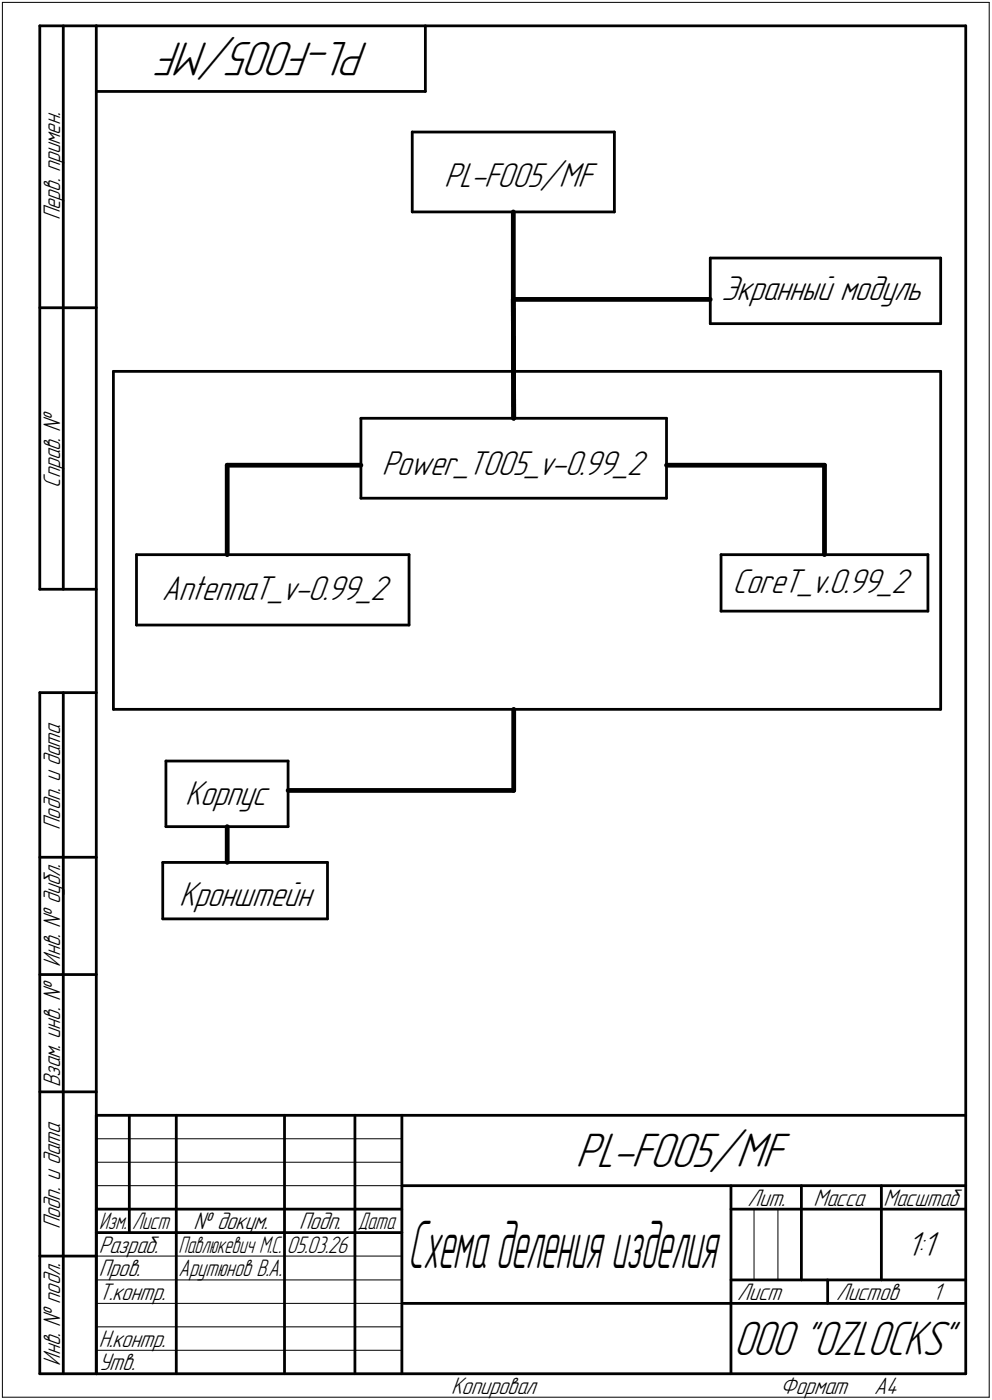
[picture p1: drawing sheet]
<svg xmlns="http://www.w3.org/2000/svg" width="211mm" height="298mm" viewBox="0 0 211 298" stroke-linecap="round" stroke-linejoin="round" font-family="sans-serif">
<defs><g id="words">
<text font-size="14.9" x="86.8" y="270.1">Схемаделенияизделия</text>
<g font-size="10.9">
<text x="78.5" y="9" transform="rotate(-180 78.5 9)">PL-F005/MF</text>
<text x="122.5" y="248.5">PL-F005/MF</text>
</g>
<text font-size="10.8" x="156.1" y="288.5">OOO &quot;OZLOCKS&quot;</text>
<g font-size="7.8">
<text x="94.5" y="39.7">PL-F005/MF</text>
<text x="153.5" y="63.8">Экранный модуль</text>
<text x="81.3" y="101.1">Power_T005_v-0.99_2</text>
<text x="34.4" y="127.8">AntennaT_v-0.99_2</text>
<text x="155.9" y="126.3">CoreT_v.0.99_2</text>
<text x="39.4" y="171.3">Корпус</text>
<text x="38.1" y="192.9">Кронштейн</text>
<text x="192.9" y="267.5">1:1</text>
</g>
<g font-size="5.4">
<text x="12.8" y="46.9" transform="rotate(-90 12.8 46.9)">Перв. примен.</text>
<text x="12.8" y="103.8" transform="rotate(-90 12.8 103.8)">Справ. №</text>
<text x="12.8" y="176.7" transform="rotate(-90 12.8 176.7)">Подп. и дата</text>
<text x="12.8" y="205.8" transform="rotate(-90 12.8 205.8)">Инв. № дубл.</text>
<text x="12.8" y="231.6" transform="rotate(-90 12.8 231.6)">Взам. инв. №</text>
<text x="159.1" y="256.8">Лит.</text>
<text x="173.1" y="256.8">Масса</text>
<text x="188" y="256.8">Масштаб</text>
<text x="12.8" y="261.7" transform="rotate(-90 12.8 261.7)">Подп. и дата</text>
<text x="41.2" y="261.8">№ докум.</text>
<text x="63.6" y="261.8">Подп.</text>
<text x="21" y="266.8">Разраб.</text>
<text x="61" y="266.8">05.03.26</text>
<text x="21" y="271.8">Пров.</text>
<text x="21" y="276.8">Т.контр.</text>
<text x="156.9" y="276.8">Лист</text>
<text x="177.9" y="276.8">Листов</text>
<text x="198.4" y="276.8">1</text>
<text x="21" y="286.8">Н.контр.</text>
<text x="12.8" y="290.8" transform="rotate(-90 12.8 290.8)">Инв. № подл.</text>
<text x="21" y="291.8">Утв.</text>
<text x="96" y="296.8">Копировал</text>
<text x="166" y="296.8">Формат</text>
<text x="186" y="296.8">A4</text>
</g>
<g font-size="5.3">
<text x="21.1" y="261.8">Изм.</text>
<text x="28.1" y="261.8">Лист</text>
<text x="76.1" y="261.8">Дата</text>
<text x="38" y="266.8">Павлюкевич М.С.</text>
<text x="38" y="271.8">Арутюнов В.А.</text>
</g>
</g></defs>
<g fill="none" stroke="#000" stroke-width=".59">
<path d="M8.5 5.5v120zM8.5 5.5h12zM13.5 5.5v120zM20.5 5.5v287zM20.5 5.5h185zM20.5 19.5h70zM90.5 5.5v14zM205.5 5.5v287zM87.7 28.1h43zM87.7 28.1v17zM130.7 28.1v17zM87.7 45.1h43z"/>
<path d="M151.1 54.9v14zM151.1 54.9h49.1zM200.2 54.9v14zM8.5 65.5h12zM24.1 79.1h176.1zM24.1 79.1v71.9zM151.1 68.9h49.1zM200.2 79.1v71.9zM76.8 89.1h65zM76.8 89.1v17zM141.8 89.1v17zM29 118.1h58z"/>
<path d="M29 118.1v15zM76.8 106.1h65zM87 118.1v15zM153.4 118.1h44zM153.4 118.1v12zM197.4 118.1v12zM8.5 125.5h12zM29 133.1h58zM153.4 130.1h44zM8.5 147.5v145zM8.5 147.5h12zM13.5 147.5v145z"/>
<path d="M24.1 151h176.1zM35.3 162.1h26zM35.3 176h26zM35.3 162.1v13.9zM61.3 162.1v13.9zM8.5 182.5h12zM34.6 183.6h35.1zM34.6 195.7h35.1zM34.6 183.6v12.1zM69.7 183.6v12.1zM8.5 207.5h12zM8.5 232.5h12z"/>
<path d="M20.5 237.5h185zM20.5 237.5v55zM27.5 237.5v25zM37.5 237.5v55zM60.5 237.5v55zM75.5 237.5v55zM85.5 237.5v55zM20.5 257.5h65zM85.5 252.5h120zM155.5 252.5v40zM155.5 257.5h15zM170.5 252.5v20z"/>
<path d="M170.5 257.5h35zM187.5 252.5v20zM8.5 267.5h12zM20.5 262.5h65zM85.5 277.5h70zM155.5 277.5h50zM155.5 272.5h50zM176.1 272.5v5zM8.5 292.5h12zM20.5 292.5h185z"/>
</g>
<path d="M109.2 45.1v18.7zM109.2 63.8l.1 25.3zM109.2 63.8h41.9zM48.3 99.1v19zM48.3 99.1h28.5zM141.8 99.1h33.6zM175.4 99.1v19zM109.3 151v17.3zM48.3 176v7.6zM61.3 168.3h48z" fill="none" stroke="#000" stroke-width="1"/>
<g fill="#fff" stroke="#fff" stroke-width=".21">
<path d="M94.6 34.1h32.8zM94.6 34.2h32.8zM94.6 34.3h32.8zM94.6 34.4h32.8zM94.6 34.5h32.8zM94.6 34.5h32.8zM94.6 34.6h32.8zM94.6 34.7h32.8zM94.6 34.8h32.8zM94.6 34.9h32.8zM94.6 35h32.8zM94.6 35.1h32.8zM94.6 35.1h32.8zM94.6 35.2h32.8zM94.6 35.3h32.8zM94.6 35.4h32.8zM94.6 35.5h32.8zM94.6 35.6h32.8zM94.6 35.6h32.8zM94.6 35.7h32.8zM94.6 35.8h32.8zM94.6 35.9h32.8zM94.6 36h32.8zM94.6 36.1h32.8zM94.6 36.2h32.8zM94.6 36.2h32.8zM94.6 36.3h32.8zM94.6 36.4h32.8zM94.6 36.5h32.8zM94.6 36.6h32.8zM94.6 36.7h32.8zM94.6 36.7h32.8zM94.6 36.8h32.8zM94.6 36.9h32.8zM94.6 37h32.8zM94.6 37.1h32.8zM94.6 37.2h32.8zM94.6 37.3h32.8zM94.6 37.3h32.8zM94.6 37.4h32.8zM94.6 37.5h32.8zM94.6 37.6h32.8zM94.6 37.7h32.8zM94.6 37.8h32.8zM94.6 37.8h32.8zM94.6 37.9h32.8zM94.6 38h32.8zM94.6 38.1h32.8zM94.6 38.2h32.8zM94.6 38.3h32.8zM94.6 38.4h32.8zM94.6 38.4h32.8zM94.6 38.5h32.8zM94.6 38.6h32.8zM94.6 38.7h32.8zM94.6 38.8h32.8zM94.6 38.9h32.8zM94.6 38.9h32.8zM94.6 39h32.8zM94.6 39.1h32.8zM94.6 39.2h32.8zM94.6 39.3h32.8zM94.6 39.4h32.8zM94.6 39.5h32.8zM94.6 39.5h32.8zM94.6 39.6h32.8zM94.6 39.7h32.8zM94.6 39.8h32.8zM94.6 39.9h32.8zM94.6 40h32.8zM94.6 40h32.8zM94.6 40.1h32.8zM94.6 40.2h32.8zM94.6 40.3h32.8zM94.6 40.4h32.8zM94.6 40.5h32.8zM94.6 40.6h32.8zM94.6 40.6h32.8zM94.6 40.7h32.8zM94.6 40.8h32.8zM94.6 40.9h32.8zM94.6 41h32.8zM94.6 41.1h32.8zM94.6 41.1h32.8z"/>
<path d="M153.5 58.2h44zM153.5 58.3h44zM153.5 58.3h44zM153.5 58.4h44zM153.5 58.5h44zM153.5 58.6h44zM153.5 58.7h44zM153.5 58.8h44zM153.5 58.8h44zM153.5 58.9h44zM153.5 59h44zM153.5 59.1h44zM153.5 59.2h44zM153.5 59.3h44zM153.5 59.4h44zM153.5 59.4h44zM153.5 59.5h44zM153.5 59.6h44zM153.5 59.7h44zM153.5 59.8h44zM153.5 59.9h44zM153.5 59.9h44zM153.5 60h44zM153.5 60.1h44zM153.5 60.2h44zM153.5 60.3h44zM153.5 60.4h44zM153.5 60.5h44zM153.5 60.5h44zM153.5 60.6h44zM153.5 60.7h44zM153.5 60.8h44zM153.5 60.9h44zM153.5 61h44zM153.5 61h44zM153.5 61.1h44zM153.5 61.2h44zM153.5 61.3h44zM153.5 61.4h44zM153.5 61.5h44zM153.5 61.6h44zM153.5 61.6h44zM153.5 61.7h44zM153.5 61.8h44zM153.5 61.9h44zM153.5 62h44zM153.5 62.1h44zM153.5 62.1h44zM153.5 62.2h44zM153.5 62.3h44zM153.5 62.4h44zM153.5 62.5h44zM153.5 62.6h44zM153.5 62.7h44zM153.5 62.7h44zM153.5 62.8h44zM153.5 62.9h44zM153.5 63h44zM153.5 63.1h44zM153.5 63.2h44zM153.5 63.2h44zM153.5 63.3h44zM153.5 63.4h44zM153.5 63.5h44zM153.5 63.6h44zM153.5 63.7h44zM153.5 63.8h44zM153.5 63.8h44zM153.5 63.9h44zM153.5 64h44zM153.5 64.1h44zM153.5 64.2h44zM153.5 64.3h44zM153.5 64.3h44zM153.5 64.4h44zM153.5 64.5h44zM153.5 64.6h44zM153.5 64.7h44zM153.5 64.8h44zM153.5 64.9h44zM153.5 64.9h44zM153.5 65h44zM153.5 65.1h44zM153.5 65.2h44z"/>
<path d="M81.3 95.5h57zM81.3 95.6h57zM81.3 95.7h57zM81.3 95.8h57zM81.3 95.8h57zM81.3 95.9h57zM81.3 96h57zM81.3 96.1h57zM81.3 96.2h57zM81.3 96.3h57zM81.3 96.4h57zM81.3 96.4h57zM81.3 96.5h57zM81.3 96.6h57zM81.3 96.7h57zM81.3 96.8h57zM81.3 96.9h57zM81.3 96.9h57zM81.3 97h57zM81.3 97.1h57zM81.3 97.2h57zM81.3 97.3h57zM81.3 97.4h57zM81.3 97.5h57zM81.3 97.5h57zM81.3 97.6h57zM81.3 97.7h57zM81.3 97.8h57zM81.3 97.9h57zM81.3 98h57zM81.3 98h57zM81.3 98.1h57zM81.3 98.2h57zM81.3 98.3h57zM81.3 98.4h57zM81.3 98.5h57zM81.3 98.6h57zM81.3 98.6h57zM81.3 98.7h57zM81.3 98.8h57zM81.3 98.9h57zM81.3 99h57zM81.3 99.1h57zM81.3 99.1h57zM81.3 99.2h57zM81.3 99.3h57zM81.3 99.4h57zM81.3 99.5h57zM81.3 99.6h57zM81.3 99.7h57zM81.3 99.7h57zM81.3 99.8h57zM81.3 99.9h57zM81.3 100h57zM81.3 100.1h57zM81.3 100.2h57zM81.3 100.2h57zM81.3 100.3h57zM81.3 100.4h57zM81.3 100.5h57zM81.3 100.6h57zM81.3 100.7h57zM81.3 100.8h57zM81.3 100.8h57zM81.3 100.9h57zM81.3 101h57zM81.3 101.1h57zM81.3 101.2h57zM81.3 101.3h57zM81.3 101.3h57zM81.3 101.4h57zM81.3 101.5h57zM81.3 101.6h57zM81.3 101.7h57zM81.3 101.8h57zM81.3 101.9h57zM81.3 101.9h57zM81.3 102h57zM81.3 102.1h57zM81.3 102.2h57zM81.3 102.3h57zM81.3 102.4h57zM81.3 102.4h57zM81.3 102.5h57z"/>
<path d="M155.9 120.7h38.7zM155.9 120.8h38.7zM155.9 120.9h38.7zM155.9 121h38.7zM155.9 121.1h38.7zM155.9 121.2h38.7zM155.9 121.2h38.7zM155.9 121.3h38.7zM155.9 121.4h38.7zM155.9 121.5h38.7zM155.9 121.6h38.7zM155.9 121.7h38.7zM155.9 121.8h38.7zM155.9 121.8h38.7zM155.9 121.9h38.7zM155.9 122h38.7zM155.9 122.1h38.7zM155.9 122.2h38.7zM155.9 122.3h38.7zM155.9 122.3h38.7zM155.9 122.4h38.7zM155.9 122.5h38.7zM155.9 122.6h38.7zM155.9 122.7h38.7zM155.9 122.8h38.7zM155.9 122.9h38.7zM155.9 122.9h38.7zM155.9 123h38.7zM155.9 123.1h38.7zM155.9 123.2h38.7zM155.9 123.3h38.7zM155.9 123.4h38.7zM155.9 123.4h38.7zM155.9 123.5h38.7zM155.9 123.6h38.7zM155.9 123.7h38.7zM155.9 123.8h38.7zM155.9 123.9h38.7zM155.9 124h38.7zM155.9 124h38.7zM155.9 124.1h38.7zM155.9 124.2h38.7zM155.9 124.3h38.7zM155.9 124.4h38.7zM155.9 124.5h38.7zM155.9 124.5h38.7zM155.9 124.6h38.7zM155.9 124.7h38.7zM155.9 124.8h38.7zM155.9 124.9h38.7zM155.9 125h38.7zM155.9 125.1h38.7zM155.9 125.1h38.7zM155.9 125.2h38.7zM155.9 125.3h38.7zM155.9 125.4h38.7zM155.9 125.5h38.7zM155.9 125.6h38.7zM155.9 125.6h38.7zM155.9 125.7h38.7zM155.9 125.8h38.7zM155.9 125.9h38.7zM155.9 126h38.7zM155.9 126.1h38.7zM155.9 126.2h38.7zM155.9 126.2h38.7zM155.9 126.3h38.7zM155.9 126.4h38.7zM155.9 126.5h38.7zM155.9 126.6h38.7zM155.9 126.7h38.7zM155.9 126.7h38.7zM155.9 126.8h38.7zM155.9 126.9h38.7zM155.9 127h38.7zM155.9 127.1h38.7zM155.9 127.2h38.7zM155.9 127.3h38.7zM155.9 127.3h38.7zM155.9 127.4h38.7zM155.9 127.5h38.7zM155.9 127.6h38.7zM155.9 127.7h38.7zM155.9 127.8h38.7z"/>
<path d="M34.5 122.2h49.2zM34.5 122.3h49.2zM34.5 122.3h49.2zM34.5 122.4h49.2zM34.5 122.5h49.2zM34.5 122.6h49.2zM34.5 122.7h49.2zM34.5 122.8h49.2zM34.5 122.9h49.2zM34.5 122.9h49.2zM34.5 123h49.2zM34.5 123.1h49.2zM34.5 123.2h49.2zM34.5 123.3h49.2zM34.5 123.4h49.2zM34.5 123.4h49.2zM34.5 123.5h49.2zM34.5 123.6h49.2zM34.5 123.7h49.2zM34.5 123.8h49.2zM34.5 123.9h49.2zM34.5 124h49.2zM34.5 124h49.2zM34.5 124.1h49.2zM34.5 124.2h49.2zM34.5 124.3h49.2zM34.5 124.4h49.2zM34.5 124.5h49.2zM34.5 124.5h49.2zM34.5 124.6h49.2zM34.5 124.7h49.2zM34.5 124.8h49.2zM34.5 124.9h49.2zM34.5 125h49.2zM34.5 125.1h49.2zM34.5 125.1h49.2zM34.5 125.2h49.2zM34.5 125.3h49.2zM34.5 125.4h49.2zM34.5 125.5h49.2zM34.5 125.6h49.2zM34.5 125.6h49.2zM34.5 125.7h49.2zM34.5 125.8h49.2zM34.5 125.9h49.2zM34.5 126h49.2zM34.5 126.1h49.2zM34.5 126.2h49.2zM34.5 126.2h49.2zM34.5 126.3h49.2zM34.5 126.4h49.2zM34.5 126.5h49.2zM34.5 126.6h49.2zM34.5 126.7h49.2zM34.5 126.7h49.2zM34.5 126.8h49.2zM34.5 126.9h49.2zM34.5 127h49.2zM34.5 127.1h49.2zM34.5 127.2h49.2zM34.5 127.3h49.2zM34.5 127.3h49.2zM34.5 127.4h49.2zM34.5 127.5h49.2zM34.5 127.6h49.2zM34.5 127.7h49.2zM34.5 127.8h49.2zM34.5 127.8h49.2zM34.5 127.9h49.2zM34.5 128h49.2zM34.5 128.1h49.2zM34.5 128.2h49.2zM34.5 128.3h49.2zM34.5 128.4h49.2zM34.5 128.4h49.2zM34.5 128.5h49.2zM34.5 128.6h49.2zM34.5 128.7h49.2zM34.5 128.8h49.2zM34.5 128.9h49.2zM34.5 128.9h49.2zM34.5 129h49.2zM34.5 129.1h49.2zM34.5 129.2h49.2zM34.5 129.3h49.2z"/>
<path d="M39.4 165.7h18.9zM39.4 165.8h18.9zM39.4 165.9h18.9zM39.4 165.9h18.9zM39.4 166h18.9zM39.4 166.1h18.9zM39.4 166.2h18.9zM39.4 166.3h18.9zM39.4 166.4h18.9zM39.4 166.5h18.9zM39.4 166.5h18.9zM39.4 166.6h18.9zM39.4 166.7h18.9zM39.4 166.8h18.9zM39.4 166.9h18.9zM39.4 167h18.9zM39.4 167h18.9zM39.4 167.1h18.9zM39.4 167.2h18.9zM39.4 167.3h18.9zM39.4 167.4h18.9zM39.4 167.5h18.9zM39.4 167.6h18.9zM39.4 167.6h18.9zM39.4 167.7h18.9zM39.4 167.8h18.9zM39.4 167.9h18.9zM39.4 168h18.9zM39.4 168.1h18.9zM39.4 168.1h18.9zM39.4 168.2h18.9zM39.4 168.3h18.9zM39.4 168.4h18.9zM39.4 168.5h18.9zM39.4 168.6h18.9zM39.4 168.7h18.9zM39.4 168.7h18.9zM39.4 168.8h18.9zM39.4 168.9h18.9zM39.4 169h18.9zM39.4 169.1h18.9zM39.4 169.2h18.9zM39.4 169.2h18.9zM39.4 169.3h18.9zM39.4 169.4h18.9zM39.4 169.5h18.9zM39.4 169.6h18.9zM39.4 169.7h18.9zM39.4 169.8h18.9zM39.4 169.8h18.9zM39.4 169.9h18.9zM39.4 170h18.9zM39.4 170.1h18.9zM39.4 170.2h18.9zM39.4 170.3h18.9zM39.4 170.3h18.9zM39.4 170.4h18.9zM39.4 170.5h18.9zM39.4 170.6h18.9zM39.4 170.7h18.9zM39.4 170.8h18.9zM39.4 170.9h18.9zM39.4 170.9h18.9zM39.4 171h18.9zM39.4 171.1h18.9zM39.4 171.2h18.9zM39.4 171.3h18.9zM39.4 171.4h18.9zM39.4 171.4h18.9zM39.4 171.5h18.9zM39.4 171.6h18.9zM39.4 171.7h18.9zM39.4 171.8h18.9zM39.4 171.9h18.9zM39.4 172h18.9zM39.4 172h18.9zM39.4 172.1h18.9zM39.4 172.2h18.9zM39.4 172.3h18.9zM39.4 172.4h18.9zM39.4 172.5h18.9zM39.4 172.6h18.9zM39.4 172.6h18.9zM39.4 172.7h18.9zM39.4 172.8h18.9z"/>
<path d="M38.1 187.3h29.6zM38.1 187.4h29.6zM38.1 187.5h29.6zM38.1 187.5h29.6zM38.1 187.6h29.6zM38.1 187.7h29.6zM38.1 187.8h29.6zM38.1 187.9h29.6zM38.1 188h29.6zM38.1 188h29.6zM38.1 188.1h29.6zM38.1 188.2h29.6zM38.1 188.3h29.6zM38.1 188.4h29.6zM38.1 188.5h29.6zM38.1 188.6h29.6zM38.1 188.6h29.6zM38.1 188.7h29.6zM38.1 188.8h29.6zM38.1 188.9h29.6zM38.1 189h29.6zM38.1 189.1h29.6zM38.1 189.1h29.6zM38.1 189.2h29.6zM38.1 189.3h29.6zM38.1 189.4h29.6zM38.1 189.5h29.6zM38.1 189.6h29.6zM38.1 189.7h29.6zM38.1 189.7h29.6zM38.1 189.8h29.6zM38.1 189.9h29.6zM38.1 190h29.6zM38.1 190.1h29.6zM38.1 190.2h29.6zM38.1 190.2h29.6zM38.1 190.3h29.6zM38.1 190.4h29.6zM38.1 190.5h29.6zM38.1 190.6h29.6zM38.1 190.7h29.6zM38.1 190.8h29.6zM38.1 190.8h29.6zM38.1 190.9h29.6zM38.1 191h29.6zM38.1 191.1h29.6zM38.1 191.2h29.6zM38.1 191.3h29.6zM38.1 191.3h29.6zM38.1 191.4h29.6zM38.1 191.5h29.6zM38.1 191.6h29.6zM38.1 191.7h29.6zM38.1 191.8h29.6zM38.1 191.9h29.6zM38.1 191.9h29.6zM38.1 192h29.6zM38.1 192.1h29.6zM38.1 192.2h29.6zM38.1 192.3h29.6zM38.1 192.4h29.6zM38.1 192.4h29.6zM38.1 192.5h29.6zM38.1 192.6h29.6zM38.1 192.7h29.6zM38.1 192.8h29.6zM38.1 192.9h29.6zM38.1 193h29.6zM38.1 193h29.6zM38.1 193.1h29.6zM38.1 193.2h29.6zM38.1 193.3h29.6zM38.1 193.4h29.6zM38.1 193.5h29.6zM38.1 193.5h29.6zM38.1 193.6h29.6zM38.1 193.7h29.6zM38.1 193.8h29.6zM38.1 193.9h29.6zM38.1 194h29.6zM38.1 194.1h29.6zM38.1 194.1h29.6zM38.1 194.2h29.6zM38.1 194.3h29.6z"/>
</g>
<g fill="none" stroke="#000" stroke-width=".21">
<path d="M.5 .5v297zM.5 .5h210zM210.5 .5v297zM20.5 247.5h65zM20.5 252.5h65zM20.5 242.5h65zM160.4 257.5v15zM165.5 257.5v15zM20.5 267.5h65zM20.5 272.5h65zM20.5 277.5h65zM.5 297.5h210z"/>
<path d="M20.5 282.5h65zM20.5 287.5h65z"/>
</g>
<use href="#words"/>
</svg>
